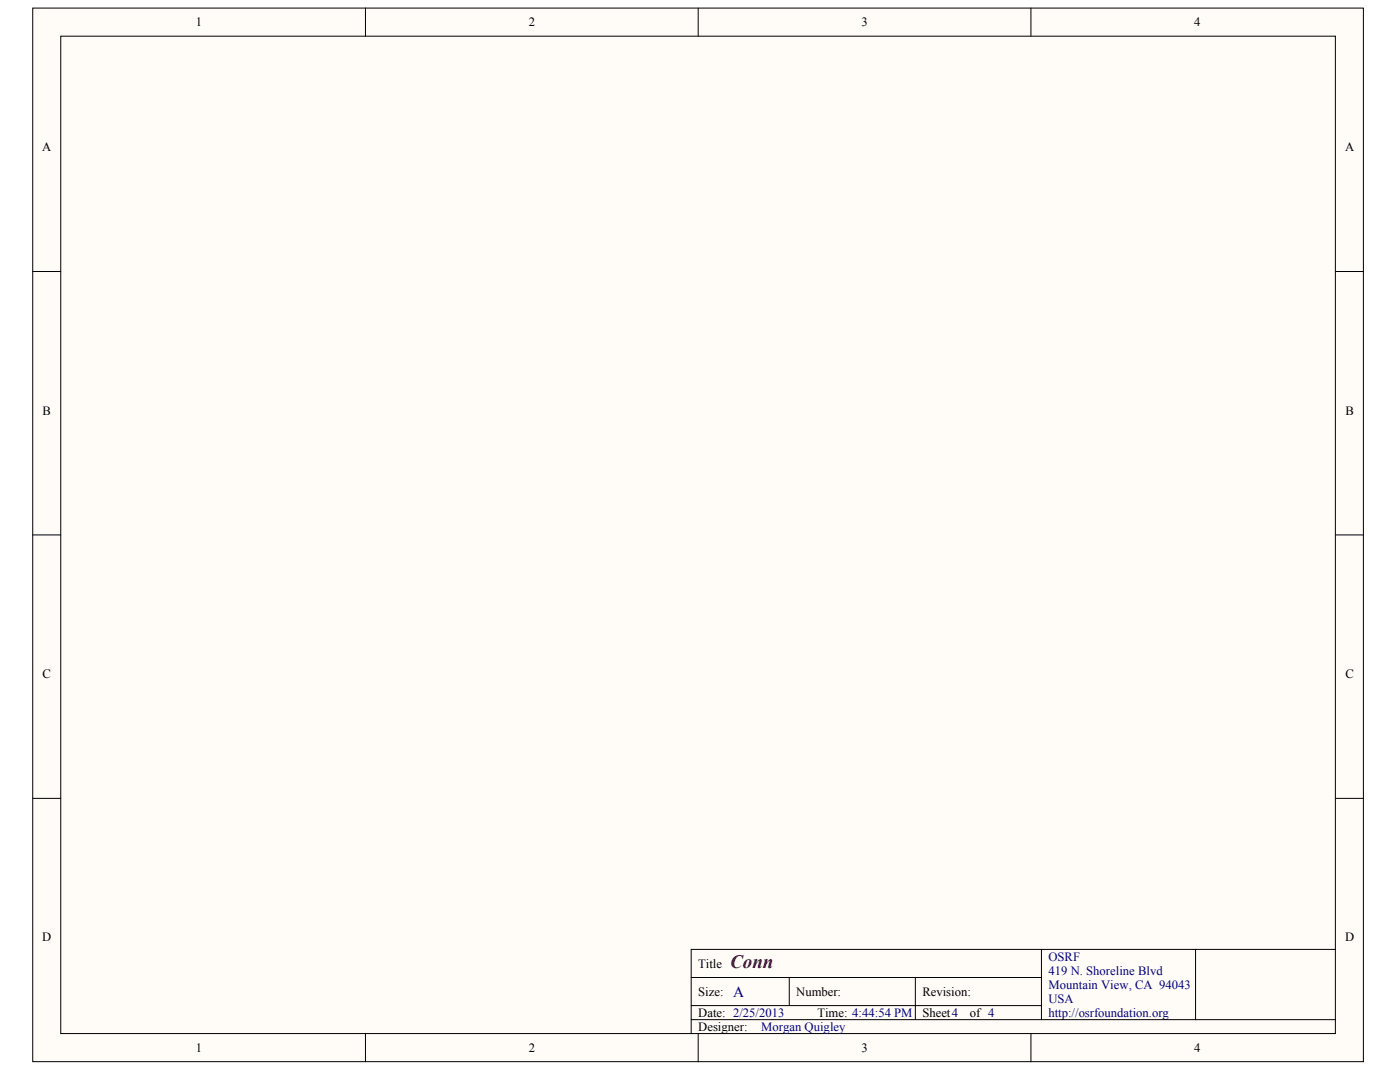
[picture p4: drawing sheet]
<svg xmlns="http://www.w3.org/2000/svg" width="271mm" height="207mm" viewBox="0 0 271 207" stroke-linecap="round" stroke-linejoin="round" font-family="sans-serif">
<defs><g id="words">
<text font-size="3.7" fill="#800000" x="141.3" y="187.1">Conn</text>
<text font-size="3" fill="#000080" x="141.9" y="192.7">A</text>
<g font-size="2.4">
<text x="37.9" y="5.1">1</text>
<text x="102.3" y="5.1">2</text>
<text x="166.7" y="5.1">3</text>
<text x="231.1" y="5.1">4</text>
<text x="8.1" y="29.2">A</text>
<text x="260.3" y="29.2">A</text>
<text x="8.2" y="80.1">B</text>
<text x="260.4" y="80.1">B</text>
<text x="8.2" y="131.1">C</text>
<text x="260.4" y="131.1">C</text>
<text x="8.1" y="182">D</text>
<text x="260.3" y="182">D</text>
<text x="135.1" y="187.1">Title</text>
<text x="135.1" y="192.6">Size:</text>
<text x="135.1" y="196.6">Date: 2/25/2013</text>
<text x="154.1" y="192.6">Number:</text>
<text x="158.2" y="196.6">Time: 4:44:54 PM</text>
<text x="178.5" y="192.6">Revision:</text>
<text x="178.5" y="196.6">Sheet4</text>
<text x="187.7" y="196.6">of 4</text>
<text x="37.9" y="203.4">1</text>
<text x="102.3" y="203.4">2</text>
<text x="135.1" y="199.4">Designer:</text>
<text x="166.7" y="203.4">3</text>
<text x="231.1" y="203.4">4</text>
</g>
<g font-size="2.4" fill="#000080">
<text x="202.9" y="185.8">OSRF</text>
<text x="202.9" y="188.5">419 N. Shoreline Blvd</text>
<text x="202.9" y="191.2">Mountain View, CA 94043</text>
<text x="202.9" y="193.9">USA</text>
<text x="202.9" y="196.6">http://osrfoundation.org</text>
<text x="147.3" y="199.4">Morgan Quigley</text>
</g>
</g></defs>
<g fill="#fffcf8" stroke="#000" stroke-width=".19">
<path d="M6.3 1.6h257.5v203.7h-257.5z"/>
<path d="M11.8 7h246.6v192.8h-246.6z"/>
</g>
<g fill="none" stroke="#000" stroke-width=".19">
<path d="M70.7 1.6v5.4M135.1 1.6v5.4M199.5 1.6v5.4M6.3 52.5h5.5M258.5 52.5h5.4M6.3 103.4h5.5M258.5 103.4h5.4M6.3 154.4h5.5M258.5 154.4h5.4M70.7 199.9v5.4M133.8 189h67.7M133.8 197.2h124.7"/>
<path d="M133.8 194.4h67.7M135.1 199.9v5.4M152.7 189v5.4M177.1 189v8.2M199.5 199.9v5.4M201.5 183.6v13.6M231.4 183.6h-97.6v16.3M258.5 183.6h-27.1v13.6"/>
</g>
<use href="#words"/>
</svg>
